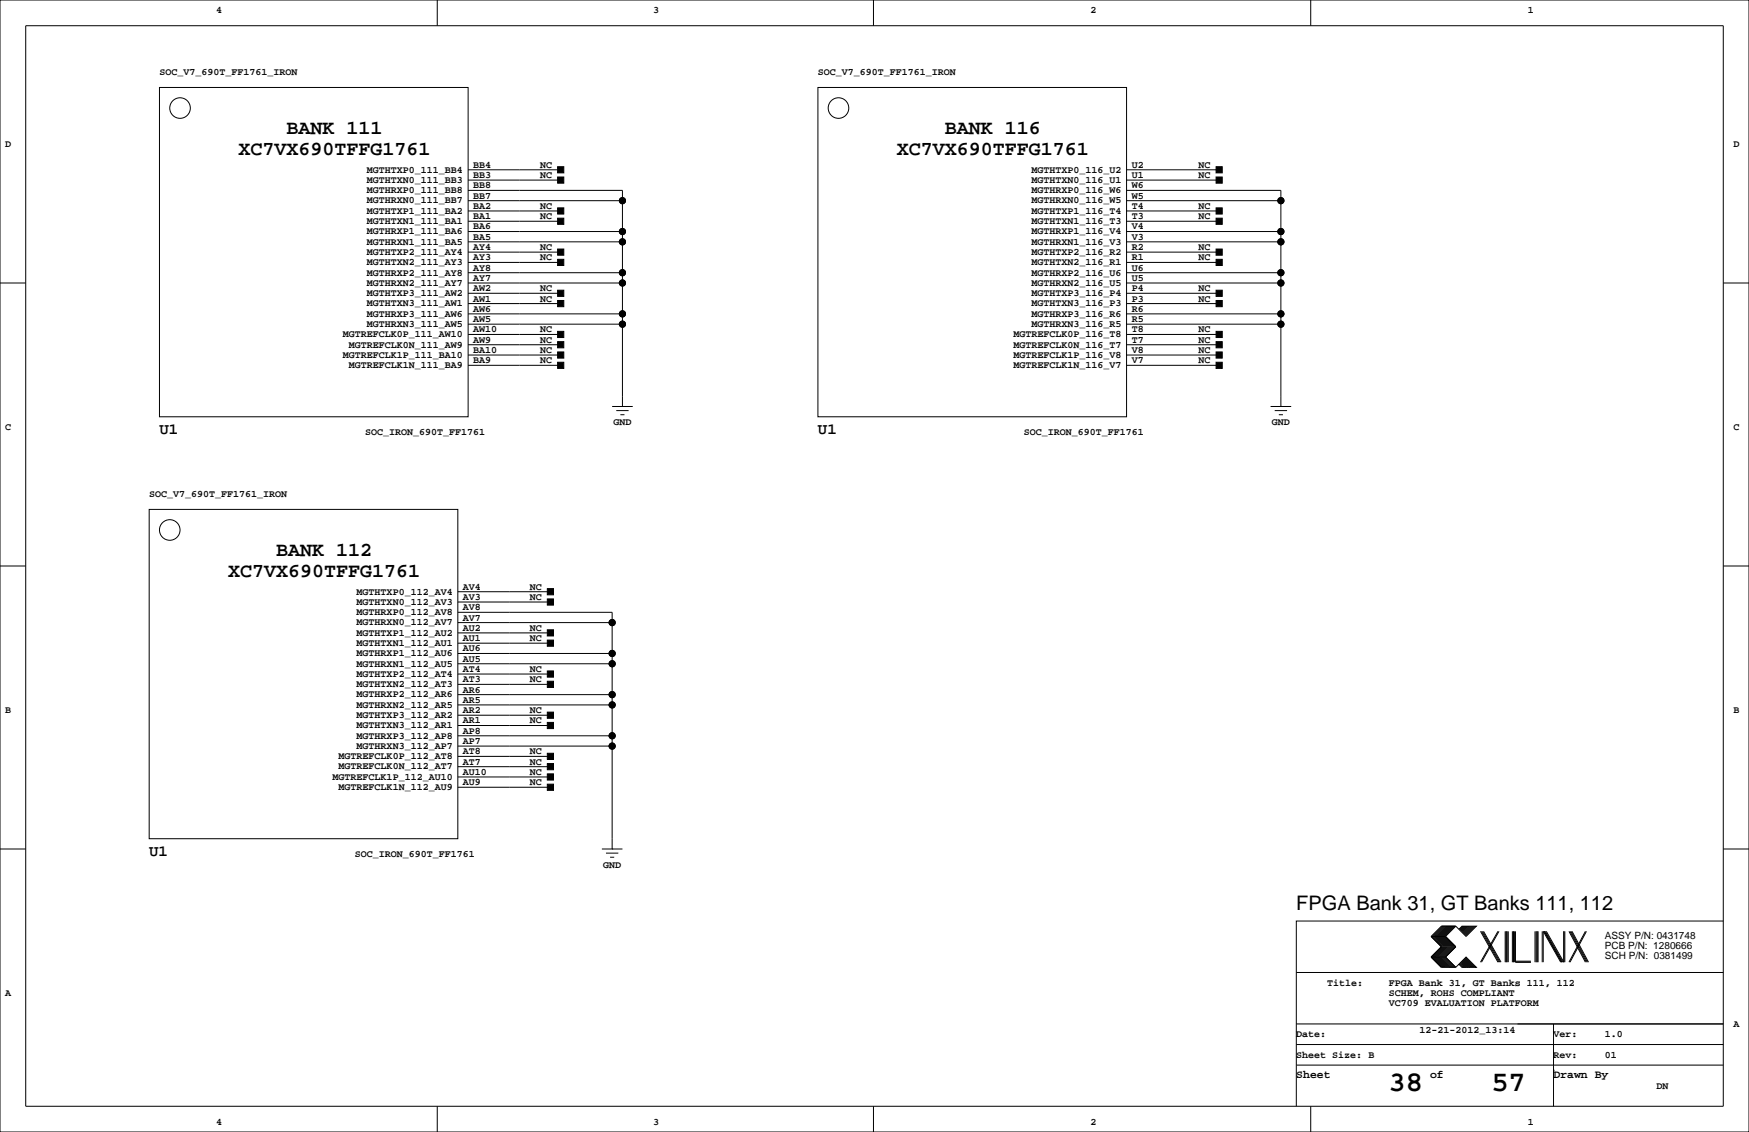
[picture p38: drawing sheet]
<svg xmlns="http://www.w3.org/2000/svg" width="432mm" height="279mm" viewBox="0 0 432 279" stroke-linecap="round" stroke-linejoin="round" font-family="sans-serif">
<defs><g id="words">
<g font-size="7.1">
<text x="342.8" y="269.3">38</text>
<text x="368.2" y="269.3">57</text>
</g>
<g font-size="4.9">
<text x="70.7" y="33.1">BANK 111</text>
<text x="233.3" y="33.1">BANK 116</text>
<text x="58.8" y="38.2">XC7VX690TFFG1761</text>
<text x="221.4" y="38.2">XC7VX690TFFG1761</text>
<text x="68.2" y="137.3">BANK 112</text>
<text x="56.3" y="142.4">XC7VX690TFFG1761</text>
<text x="320" y="224.6">FPGA Bank 31, GT Banks 111, 112</text>
</g>
<g font-size="3.9">
<text x="39.4" y="107.2">U1</text>
<text x="201.9" y="107.2">U1</text>
<text x="36.8" y="211.3">U1</text>
</g>
<g font-size="2.8">
<text x="320" y="266.1">Sheet</text>
<text x="353.1" y="266.1">of</text>
<text x="383.5" y="266.1">Drawn By</text>
</g>
<g font-size="2.5">
<text x="53.3" y="3.3">4</text>
<text x="161.3" y="3.3">3</text>
<text x="269.2" y="3.3">2</text>
<text x="377.2" y="3.3">1</text>
<text x="39.4" y="18.5">SOC_V7_690T_FF1761_IRON</text>
<text x="201.9" y="18.5">SOC_V7_690T_FF1761_IRON</text>
<text x="1.3" y="36.3">D</text>
<text x="116.8" y="41.4">BB4</text>
<text x="133.3" y="41.4">NC</text>
<text x="279.4" y="41.4">U2</text>
<text x="295.9" y="41.4">NC</text>
<text x="428" y="36.3">D</text>
<text x="90.6" y="47.7">MGTHRXP0_111_BB8</text>
<text x="90.6" y="45.1">MGTHTXN0_111_BB3</text>
<text x="90.6" y="42.6">MGTHTXP0_111_BB4</text>
<text x="116.8" y="46.5">BB8</text>
<text x="116.8" y="43.9">BB3</text>
<text x="133.3" y="43.9">NC</text>
<text x="254.6" y="47.7">MGTHRXP0_116_W6</text>
<text x="254.6" y="45.1">MGTHTXN0_116_U1</text>
<text x="254.6" y="42.6">MGTHTXP0_116_U2</text>
<text x="279.4" y="46.5">W6</text>
<text x="279.4" y="43.9">U1</text>
<text x="295.9" y="43.9">NC</text>
<text x="90.6" y="52.8">MGTHTXP1_111_BA2</text>
<text x="90.6" y="50.2">MGTHRXN0_111_BB7</text>
<text x="116.8" y="51.6">BA2</text>
<text x="116.8" y="49">BB7</text>
<text x="133.3" y="51.6">NC</text>
<text x="254.6" y="52.8">MGTHTXP1_116_T4</text>
<text x="254.6" y="50.2">MGTHRXN0_116_W5</text>
<text x="279.4" y="51.6">T4</text>
<text x="279.4" y="49">W5</text>
<text x="295.9" y="51.6">NC</text>
<text x="90.6" y="57.8">MGTHRXP1_111_BA6</text>
<text x="90.6" y="55.3">MGTHTXN1_111_BA1</text>
<text x="116.8" y="59.2">BA5</text>
<text x="116.8" y="56.6">BA6</text>
<text x="116.8" y="54.1">BA1</text>
<text x="133.3" y="54.1">NC</text>
<text x="254.6" y="57.8">MGTHRXP1_116_V4</text>
<text x="254.6" y="55.3">MGTHTXN1_116_T3</text>
<text x="279.4" y="59.2">V3</text>
<text x="279.4" y="56.6">V4</text>
<text x="279.4" y="54.1">T3</text>
<text x="295.9" y="54.1">NC</text>
<text x="90.6" y="65.5">MGTHTXN2_111_AY3</text>
<text x="90.6" y="62.9">MGTHTXP2_111_AY4</text>
<text x="90.6" y="60.4">MGTHRXN1_111_BA5</text>
<text x="116.8" y="64.3">AY3</text>
<text x="116.8" y="61.7">AY4</text>
<text x="133.3" y="61.7">NC</text>
<text x="133.3" y="64.3">NC</text>
<text x="254.6" y="65.5">MGTHTXN2_116_R1</text>
<text x="254.6" y="62.9">MGTHTXP2_116_R2</text>
<text x="254.6" y="60.4">MGTHRXN1_116_V3</text>
<text x="279.4" y="64.3">R1</text>
<text x="279.4" y="61.7">R2</text>
<text x="295.9" y="61.7">NC</text>
<text x="295.9" y="64.3">NC</text>
<text x="90.6" y="70.5">MGTHRXN2_111_AY7</text>
<text x="90.6" y="68">MGTHRXP2_111_AY8</text>
<text x="116.8" y="71.9">AW2</text>
<text x="116.8" y="69.3">AY7</text>
<text x="116.8" y="66.8">AY8</text>
<text x="133.3" y="71.9">NC</text>
<text x="254.6" y="70.5">MGTHRXN2_116_U5</text>
<text x="254.6" y="68">MGTHRXP2_116_U6</text>
<text x="279.4" y="71.9">P4</text>
<text x="279.4" y="69.3">U5</text>
<text x="279.4" y="66.8">U6</text>
<text x="295.9" y="71.9">NC</text>
<text x="90.6" y="75.6">MGTHTXN3_111_AW1</text>
<text x="90.6" y="73.1">MGTHTXP3_111_AW2</text>
<text x="116.8" y="77">AW6</text>
<text x="116.8" y="74.4">AW1</text>
<text x="133.3" y="74.4">NC</text>
<text x="254.6" y="75.6">MGTHTXN3_116_P3</text>
<text x="254.6" y="73.1">MGTHTXP3_116_P4</text>
<text x="279.4" y="77">R6</text>
<text x="279.4" y="74.4">P3</text>
<text x="295.9" y="74.4">NC</text>
<text x="84.7" y="83.2">MGTREFCLK0P_111_AW10</text>
<text x="90.6" y="80.7">MGTHRXN3_111_AW5</text>
<text x="90.6" y="78.2">MGTHRXP3_111_AW6</text>
<text x="116.8" y="82">AW10</text>
<text x="116.8" y="79.5">AW5</text>
<text x="133.3" y="82">NC</text>
<text x="250.2" y="83.2">MGTREFCLK0P_116_T8</text>
<text x="254.6" y="80.7">MGTHRXN3_116_R5</text>
<text x="254.6" y="78.2">MGTHRXP3_116_R6</text>
<text x="279.4" y="82">T8</text>
<text x="279.4" y="79.5">R5</text>
<text x="295.9" y="82">NC</text>
<text x="84.7" y="88.3">MGTREFCLK1P_111_BA10</text>
<text x="86.1" y="85.8">MGTREFCLK0N_111_AW9</text>
<text x="116.8" y="89.7">BA9</text>
<text x="116.8" y="87.1">BA10</text>
<text x="116.8" y="84.6">AW9</text>
<text x="133.3" y="89.7">NC</text>
<text x="133.3" y="87.1">NC</text>
<text x="133.3" y="84.6">NC</text>
<text x="250.2" y="88.3">MGTREFCLK1P_116_V8</text>
<text x="250.2" y="85.8">MGTREFCLK0N_116_T7</text>
<text x="279.4" y="89.7">V7</text>
<text x="279.4" y="87.1">V8</text>
<text x="279.4" y="84.6">T7</text>
<text x="295.9" y="89.7">NC</text>
<text x="295.9" y="87.1">NC</text>
<text x="295.9" y="84.6">NC</text>
<text x="86.1" y="90.9">MGTREFCLK1N_111_BA9</text>
<text x="250.2" y="90.9">MGTREFCLK1N_116_V7</text>
<text x="1.3" y="106.2">C</text>
<text x="90.2" y="107.4">SOC_IRON_690T_FF1761</text>
<text x="151.4" y="104.9">GND</text>
<text x="252.7" y="107.4">SOC_IRON_690T_FF1761</text>
<text x="314" y="104.9">GND</text>
<text x="428" y="106.2">C</text>
<text x="36.8" y="122.7">SOC_V7_690T_FF1761_IRON</text>
<text x="88.1" y="149.3">MGTHTXN0_112_AV3</text>
<text x="88.1" y="146.7">MGTHTXP0_112_AV4</text>
<text x="114.3" y="148.1">AV3</text>
<text x="114.3" y="145.5">AV4</text>
<text x="130.8" y="148.1">NC</text>
<text x="130.8" y="145.5">NC</text>
<text x="88.1" y="154.4">MGTHRXN0_112_AV7</text>
<text x="88.1" y="151.8">MGTHRXP0_112_AV8</text>
<text x="114.3" y="155.7">AU2</text>
<text x="114.3" y="153.2">AV7</text>
<text x="114.3" y="150.6">AV8</text>
<text x="130.8" y="155.7">NC</text>
<text x="88.1" y="162">MGTHRXP1_112_AU6</text>
<text x="88.1" y="159.4">MGTHTXN1_112_AU1</text>
<text x="88.1" y="156.9">MGTHTXP1_112_AU2</text>
<text x="114.3" y="160.8">AU6</text>
<text x="114.3" y="158.2">AU1</text>
<text x="130.8" y="158.2">NC</text>
<text x="88.1" y="167.1">MGTHTXP2_112_AT4</text>
<text x="88.1" y="164.5">MGTHRXN1_112_AU5</text>
<text x="114.3" y="165.9">AT4</text>
<text x="114.3" y="163.3">AU5</text>
<text x="130.8" y="165.9">NC</text>
<text x="88.1" y="172.1">MGTHRXP2_112_AR6</text>
<text x="88.1" y="169.6">MGTHTXN2_112_AT3</text>
<text x="114.3" y="173.5">AR5</text>
<text x="114.3" y="170.9">AR6</text>
<text x="114.3" y="168.4">AT3</text>
<text x="130.8" y="168.4">NC</text>
<text x="1.3" y="176">B</text>
<text x="88.1" y="179.8">MGTHTXN3_112_AR1</text>
<text x="88.1" y="177.2">MGTHTXP3_112_AR2</text>
<text x="88.1" y="174.7">MGTHRXN2_112_AR5</text>
<text x="114.3" y="178.6">AR1</text>
<text x="114.3" y="176">AR2</text>
<text x="130.8" y="178.6">NC</text>
<text x="130.8" y="176">NC</text>
<text x="428" y="176">B</text>
<text x="88.1" y="184.8">MGTHRXN3_112_AP7</text>
<text x="88.1" y="182.3">MGTHRXP3_112_AP8</text>
<text x="114.3" y="183.6">AP7</text>
<text x="114.3" y="181.1">AP8</text>
<text x="83.6" y="189.9">MGTREFCLK0N_112_AT7</text>
<text x="83.6" y="187.4">MGTREFCLK0P_112_AT8</text>
<text x="114.3" y="191.3">AU10</text>
<text x="114.3" y="188.7">AT7</text>
<text x="114.3" y="186.2">AT8</text>
<text x="130.8" y="188.7">NC</text>
<text x="130.8" y="186.2">NC</text>
<text x="130.8" y="191.3">NC</text>
<text x="82.1" y="192.5">MGTREFCLK1P_112_AU10</text>
<text x="83.6" y="195">MGTREFCLK1N_112_AU9</text>
<text x="114.3" y="193.8">AU9</text>
<text x="130.8" y="193.8">NC</text>
<text x="87.6" y="211.6">SOC_IRON_690T_FF1761</text>
<text x="148.9" y="214.1">GND</text>
<text x="396.2" y="231.7">ASSY P/N: 0431748</text>
<text x="396.2" y="236.8">SCH P/N: 0381499</text>
<text x="396.2" y="234.2">PCB P/N: 1280666</text>
<text x="1.3" y="245.9">A</text>
<text x="327.7" y="243.3">Title:</text>
<text x="342.9" y="245.9">SCHEM, ROHS COMPLIANT</text>
<text x="342.9" y="243.3">FPGA Bank 31, GT Banks 111, 112</text>
<text x="342.9" y="248.4">VC709 EVALUATION PLATFORM</text>
<text x="320" y="256">Date:</text>
<text x="350.4" y="255">12-21-2012_13:14</text>
<text x="383.5" y="256">Ver:</text>
<text x="396.2" y="256">1.0</text>
<text x="428" y="253.5">A</text>
<text x="320" y="261.1">Sheet Size: B</text>
<text x="383.5" y="261.1">Rev:</text>
<text x="396.2" y="261.1">01</text>
<text x="408.9" y="268.7">DN</text>
<text x="53.3" y="277.6">4</text>
<text x="161.3" y="277.6">3</text>
<text x="269.2" y="277.6">2</text>
<text x="377.2" y="277.6">1</text>
</g>
</g></defs>
<g fill="none" stroke="#000" stroke-width=".25">
<path d="M0 0h431.8v279.4h-431.8zM6.3 6.4h419.1v266.6h-419.1zM107.9 0v6.4M215.6 0v6.4M323.6 0v6.4M39.4 21.6h76.2v81.3h-76.2zM201.9 21.6h76.2v81.3h-76.2zM115.6 44.4h22.8M115.6 41.9h22.8M115.6 54.6h22.8M115.6 52.1h22.8M115.6 59.7h38.1"/>
<path d="M115.6 57.2h38.1M115.6 49.5h38.1M115.6 47h38.1v53.3M278.1 44.4h22.9M278.1 41.9h22.9M278.1 54.6h22.9M278.1 52.1h22.9M278.1 47h38.1v53.3M278.1 59.7h38.1M278.1 57.2h38.1M278.1 49.5h38.1M0 69.8h6.3"/>
<path d="M115.6 64.8h22.8M115.6 62.2h22.8M115.6 74.9h22.8M115.6 72.4h22.8M115.6 77.5h38.1M115.6 69.8h38.1M115.6 67.3h38.1M278.1 64.8h22.9M278.1 62.2h22.9M278.1 74.9h22.9M278.1 72.4h22.9M278.1 77.5h38.1"/>
<path d="M278.1 69.8h38.1M278.1 67.3h38.1M425.4 69.8h6.4M115.6 85.1h22.8M115.6 82.5h22.8M115.6 87.6h22.8M115.6 90.2h22.8M115.6 80h38.1M278.1 85.1h22.9M278.1 82.5h22.9M278.1 87.6h22.9M278.1 90.2h22.9"/>
<path d="M278.1 80h38.1M151.1 100.3h5.1M152.1 101.3h3.1M153.2 102.4h1M153.7 100.3h.1M313.7 100.3h5.1M314.7 101.3h3.1M315.7 102.4h1M316.2 100.3h.1M0 139.7h6.3M36.8 125.7h76.2v81.3h-76.2zM425.4 139.7h6.4"/>
<path d="M113 151.1h38.1v58.4M113 153.7h38.1M113 156.2h22.9M113 158.8h22.9M113 146h22.9M113 148.6h22.9M113 161.3h38.1M113 163.8h38.1M113 171.4h38.1M113 174h38.1M113 176.5h22.9M113 179.1h22.9"/>
<path d="M113 166.4h22.9M113 168.9h22.9M113 181.6h38.1M113 184.1h38.1M113 194.3h22.9M113 191.8h22.9M113 186.7h22.9M113 189.2h22.9M0 209.5h6.3M148.6 209.5h5.1M149.6 210.6h3.1M150.6 211.6h1"/>
<path d="M151.1 209.5h.1M425.4 209.5h6.4M353.3 236.2l2.6 2.6h3.5M353.3 231.1l2.6 2.6-2.6 2.5M353.3 236.2h3.6M353.3 231.1h3.6M356.1 228.6l-2.5 2.5 2.5 2.6-2.5 2.5 2.5 2.6M356.4 228.6l-2.6 2.5 2.6 2.6-2.6 2.5 2.6 2.6M356.6 228.6l-2.5 2.5 2.5 2.6-2.5 2.5 2.5 2.6M356.9 228.6l-2.6 2.5 2.6 2.6-2.6 2.5 2.6 2.6M356.9 231.1l2.5 2.6-2.5 2.5M356.9 236.2l2.5 2.6"/>
<path d="M357.1 228.6l-2.5 2.5 2.5 2.6-2.5 2.5 2.5 2.6M357.4 228.6l-2.6 2.5 2.6 2.6-2.6 2.5 2.6 2.6M357.6 228.6l-2.5 2.5 2.5 2.6-2.5 2.5 2.5 2.6M357.9 228.6l-2.6 2.5 2.6 2.6-2.6 2.5 2.6 2.6M358.1 228.6l-2.5 2.5 2.5 2.6-2.5 2.5 2.5 2.6M358.4 228.6l-2.5 2.5 2.5 2.6-2.5 2.5 2.5 2.6M358.6 228.6l-2.5 2.5 2.5 2.6-2.5 2.5 2.5 2.6M358.9 228.6l-2.5 2.5 2.5 2.6-2.5 2.5 2.5 2.6M359.2 228.6l-2.6 2.5 2.6 2.6-2.6 2.5 2.6 2.6M359.4 228.6l2.5 2.5 2.6-2.5h-3.6l-.7 .8M359.4 228.6h-3.5l-2.6 2.5M359.4 228.6l-2.5 2.5"/>
<path d="M360.2 238l.7 .8h3.6l-2.6-2.6-2.5 2.6M360.4 237.7l1 1.1M360.4 238l.8 .8M360.7 237.5l1.2 1.3M360.7 237.7l1 1.1M360.9 237.2l1.6 1.6M360.9 237.5l1.3 1.3M361.2 237l1.8 1.8M361.2 237.2l1.5 1.6M361.2 228.6l-.8 .8M361.4 236.7l2.1 2.1M361.4 237l1.8 1.8"/>
<path d="M361.4 228.6l-1 1M361.7 236.5l2.3 2.3M361.7 236.7l2 2.1M361.7 228.6l-1 1M361.9 236.5l2.3 2.3M361.9 228.6l-1.2 1.3M362.2 228.6l-1.3 1.3M362.5 228.6l-1.6 1.5M362.7 228.6l-1.5 1.5M363 228.6l-1.8 1.8M363.2 228.6l-1.8 1.8M363.5 228.6l-2.1 2"/>
<path d="M363.7 228.6l-2 2M364 228.6l-2.3 2.3M364.2 228.6l-2.3 2.3M365.5 229.9l4.3 7.6M365.8 229.9l4.3 7.6M366 229.9l4.3 7.6M366.3 229.9l4.3 7.6M369.8 229.9l-4.3 7.6M370.1 229.9l-4.3 7.6M371.6 229.9v7.6M371.9 229.9v7.6M372.1 229.9v7.6"/>
<path d="M372.4 229.9v7.6M373.4 229.9v7.6M373.6 229.9v7.6M373.9 229.9v7.6M374.1 229.9v7.6h3.9M374.1 237.2h3.9M379 229.9v7.6M379.2 229.9v7.6M379.5 229.9v7.6M379.7 229.9v7.6M380.7 229.9v7.6M381 237.5v-7.6l4.3 7.6"/>
<path d="M381.3 229.9l4.3 7.6M381.5 229.9l4.3 7.6M381.8 229.9l4.3 7.6v-7.6M386.3 229.9v7.6M387.3 229.9l4.1 7.6M387.6 229.9l4.1 7.6M387.9 229.9l4 7.6M388.1 229.9l4.1 7.6M391.4 229.9l-4.1 7.6M391.7 229.9l-4.1 7.6M425.4 227.3h-105.4v35.6M320 257.8h105.4"/>
<path d="M320 252.7h105.4M320 240h105.4M383.5 252.7v20.3M107.9 273v6.4M215.6 273v6.4M320 262.9v10.1M320 262.9h105.4M323.6 273v6.4M383.5 264.2h.1"/>
<circle cx="44.5" cy="26.7" r="2.54"/>
<circle cx="207" cy="26.7" r="2.54"/>
<circle cx="153.7" cy="59.7" r=".76"/>
<circle cx="153.7" cy="49.5" r=".76"/>
<circle cx="153.7" cy="57.1" r=".76"/>
<circle cx="316.2" cy="59.7" r=".76"/>
<circle cx="316.2" cy="49.5" r=".76"/>
<circle cx="316.2" cy="57.1" r=".76"/>
<circle cx="153.7" cy="67.3" r=".76"/>
<circle cx="153.7" cy="77.5" r=".76"/>
<circle cx="153.7" cy="69.8" r=".76"/>
<circle cx="316.2" cy="67.3" r=".76"/>
<circle cx="316.2" cy="77.5" r=".76"/>
<circle cx="316.2" cy="69.8" r=".76"/>
<circle cx="153.7" cy="80" r=".76"/>
<circle cx="316.2" cy="80" r=".76"/>
<circle cx="41.9" cy="130.8" r="2.54"/>
<circle cx="151.1" cy="153.7" r=".76"/>
<circle cx="151.1" cy="163.8" r=".76"/>
<circle cx="151.1" cy="171.4" r=".76"/>
<circle cx="151.1" cy="174" r=".76"/>
<circle cx="151.1" cy="161.3" r=".76"/>
<circle cx="151.1" cy="184.1" r=".76"/>
<circle cx="151.1" cy="181.6" r=".76"/>
</g>
<g fill="#000" stroke="#000" stroke-width=".25">
<path d="M137.7 43.7h1.5v1.5h-1.5z" fill-rule="evenodd"/>
<path d="M137.7 41.1h1.5v1.6h-1.5z" fill-rule="evenodd"/>
<path d="M137.7 53.8h1.5v1.6h-1.5z" fill-rule="evenodd"/>
<path d="M137.7 51.3h1.5v1.5h-1.5z" fill-rule="evenodd"/>
<path d="M300.2 43.7h1.6v1.5h-1.6z" fill-rule="evenodd"/>
<path d="M300.2 41.1h1.6v1.6h-1.6z" fill-rule="evenodd"/>
<path d="M300.2 53.8h1.6v1.6h-1.6z" fill-rule="evenodd"/>
<path d="M300.2 51.3h1.6v1.5h-1.6z" fill-rule="evenodd"/>
<path d="M137.7 64h1.5v1.5h-1.5z" fill-rule="evenodd"/>
<path d="M137.7 61.5h1.5v1.5h-1.5z" fill-rule="evenodd"/>
<path d="M137.7 74.2h1.5v1.5h-1.5z" fill-rule="evenodd"/>
<path d="M137.7 71.6h1.5v1.6h-1.5z" fill-rule="evenodd"/>
<path d="M300.2 64h1.6v1.5h-1.6z" fill-rule="evenodd"/>
<path d="M300.2 61.5h1.6v1.5h-1.6z" fill-rule="evenodd"/>
<path d="M300.2 74.2h1.6v1.5h-1.6z" fill-rule="evenodd"/>
<path d="M300.2 71.6h1.6v1.6h-1.6z" fill-rule="evenodd"/>
<path d="M137.7 84.3h1.5v1.6h-1.5z" fill-rule="evenodd"/>
<path d="M137.7 81.8h1.5v1.5h-1.5z" fill-rule="evenodd"/>
<path d="M137.7 86.9h1.5v1.5h-1.5z" fill-rule="evenodd"/>
<path d="M137.7 89.4h1.5v1.5h-1.5z" fill-rule="evenodd"/>
<path d="M300.2 84.3h1.6v1.6h-1.6z" fill-rule="evenodd"/>
<path d="M300.2 81.8h1.6v1.5h-1.6z" fill-rule="evenodd"/>
<path d="M300.2 86.9h1.6v1.5h-1.6z" fill-rule="evenodd"/>
<path d="M300.2 89.4h1.6v1.5h-1.6z" fill-rule="evenodd"/>
<path d="M135.1 155.4h1.6v1.6h-1.6z" fill-rule="evenodd"/>
<path d="M135.1 158h1.6v1.5h-1.6z" fill-rule="evenodd"/>
<path d="M135.1 145.3h1.6v1.5h-1.6z" fill-rule="evenodd"/>
<path d="M135.1 147.8h1.6v1.6h-1.6z" fill-rule="evenodd"/>
<path d="M135.1 175.8h1.6v1.5h-1.6z" fill-rule="evenodd"/>
<path d="M135.1 178.3h1.6v1.5h-1.6z" fill-rule="evenodd"/>
<path d="M135.1 165.6h1.6v1.5h-1.6z" fill-rule="evenodd"/>
<path d="M135.1 168.1h1.6v1.6h-1.6z" fill-rule="evenodd"/>
<path d="M135.1 193.5h1.6v1.6h-1.6z" fill-rule="evenodd"/>
<path d="M135.1 191h1.6v1.5h-1.6z" fill-rule="evenodd"/>
<path d="M135.1 185.9h1.6v1.6h-1.6z" fill-rule="evenodd"/>
<path d="M135.1 188.5h1.6v1.5h-1.6z" fill-rule="evenodd"/>
<circle cx="153.7" cy="59.7" r=".76"/>
<circle cx="153.7" cy="49.5" r=".76"/>
<circle cx="153.7" cy="57.1" r=".76"/>
<circle cx="316.2" cy="59.7" r=".76"/>
<circle cx="316.2" cy="49.5" r=".76"/>
<circle cx="316.2" cy="57.1" r=".76"/>
<circle cx="153.7" cy="67.3" r=".76"/>
<circle cx="153.7" cy="77.5" r=".76"/>
<circle cx="153.7" cy="69.8" r=".76"/>
<circle cx="316.2" cy="67.3" r=".76"/>
<circle cx="316.2" cy="77.5" r=".76"/>
<circle cx="316.2" cy="69.8" r=".76"/>
<circle cx="153.7" cy="80" r=".76"/>
<circle cx="316.2" cy="80" r=".76"/>
<circle cx="151.1" cy="153.7" r=".76"/>
<circle cx="151.1" cy="163.8" r=".76"/>
<circle cx="151.1" cy="171.4" r=".76"/>
<circle cx="151.1" cy="174" r=".76"/>
<circle cx="151.1" cy="161.3" r=".76"/>
<circle cx="151.1" cy="184.1" r=".76"/>
<circle cx="151.1" cy="181.6" r=".76"/>
</g>
<use href="#words"/>
</svg>
